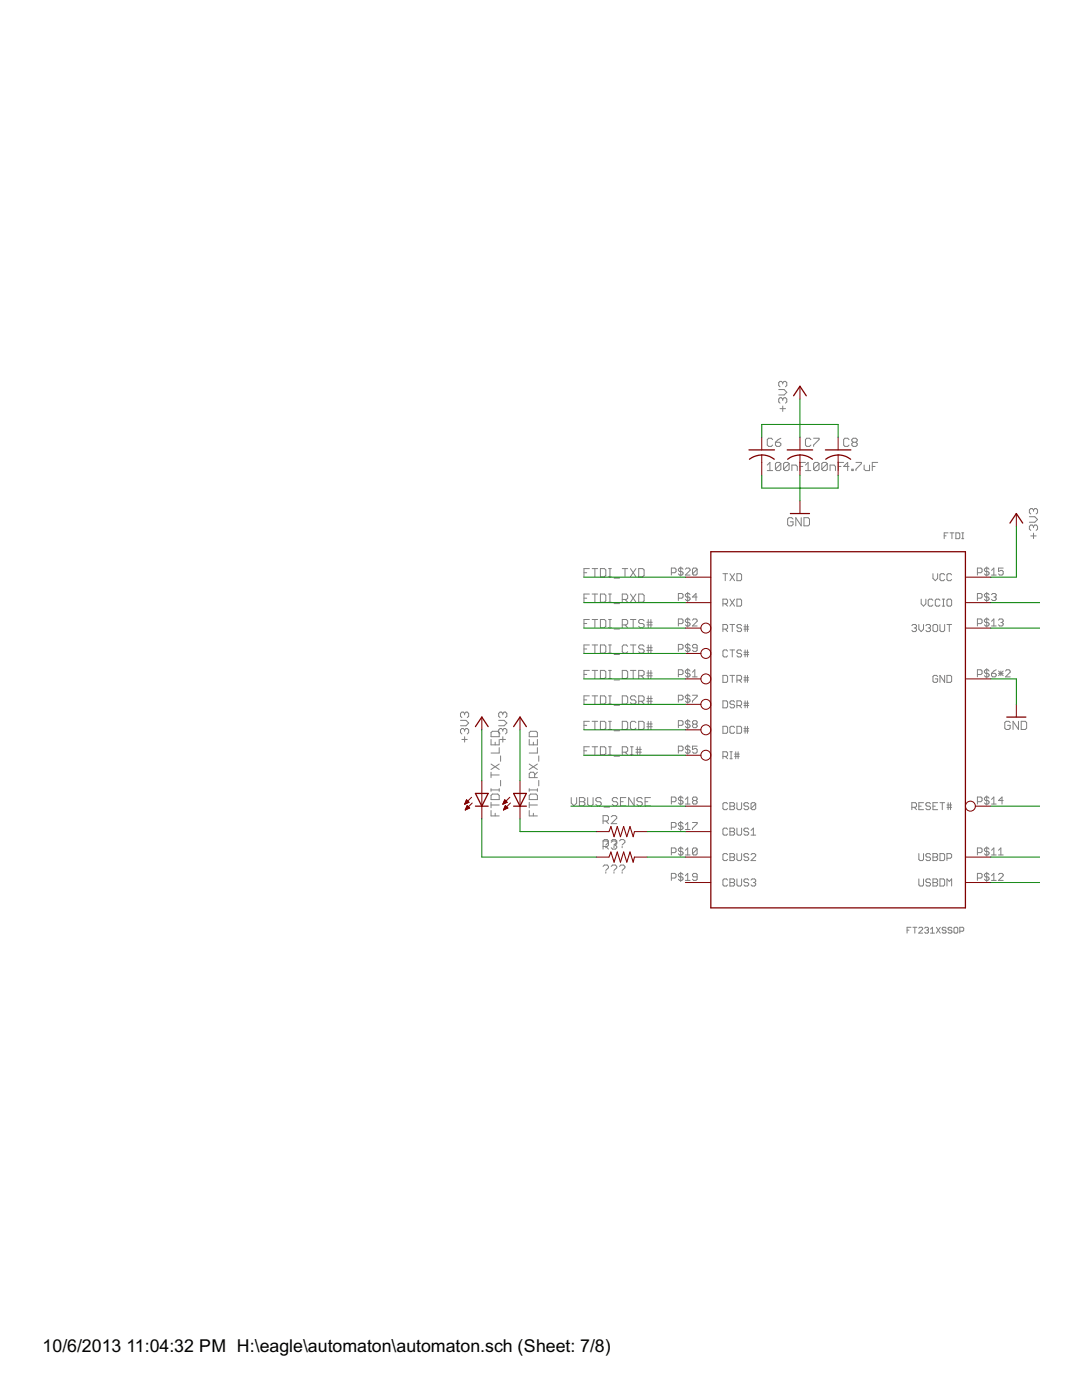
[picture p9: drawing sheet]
<svg xmlns="http://www.w3.org/2000/svg" width="216mm" height="279mm" viewBox="0 0 216 279" stroke-linecap="round" stroke-linejoin="round" font-family="sans-serif">
<defs><g id="words">
<g font-size="4">
<text x="8.5" y="269.9">10/6/2013</text>
<text x="25.2" y="269.9">11:04:32 PM H:\eagle\automaton\automaton.sch (Sheet: 7/8)</text>
</g>
</g></defs>
<g fill="none" stroke="#808080" stroke-width=".2">
<path d="M155.4 77.7h1.1l.5 .6-.5 .5h-1.1M156.2 76.4v.2M156.2 79.7v.2M156.2 79.7l-.3-.3h-.3l-.2 .3v.5l.2 .3M156.2 76.4l-.3-.3h-.3l-.2 .3v.5l.2 .3M156.2 79.7l.3-.3h.2l.3 .3v.5l-.3 .3M156.2 76.4l.3-.3h.2l.3 .3v.5l-.3 .3M153.1 92.8l.5-.5v1.6M153.1 93.9h1.1M154.2 87.7l-.3-.2h-.5l-.3 .2v1.1l.3 .3h.5l.3-.3M154.7 88.3h.8l.3 .2v.3l-.3 .3h-.5l-.3-.3zM155.6 81.6h1.1"/>
<path d="M155.8 92.5v1.1l-.3 .3h-.5l-.3-.3M155.8 92.5l-.3-.2h-.5l-.3 .2v1.1M155.8 92.5l-1.1 1.1M155.8 87.5l-1.1 .8M156.2 81v1.1M157.5 92.5v1.1l-.3 .3h-.6l-.2-.3M157.5 92.5l-.3-.2h-.6l-.2 .2v1.1M157.5 92.5l-1.1 1.1M158 93.9v-1.1h.8l.3 .3v.8M159.6 93.1h.6M160.7 93.9h1.1M160.7 92.3h-1.1v1.6"/>
<path d="M160.7 92.8l.5-.5v1.6M161.8 87.7l-.3-.2h-.5l-.3 .2v1.1l.3 .3h.5l.3-.3M162.3 87.5h1.1v.2l-1.1 1.1v.3M163.4 92.5v1.1l-.2 .3h-.6l-.3-.3M163.4 92.5l-.2-.2h-.6l-.3 .2v1.1M163.4 92.5l-1.1 1.1M165.1 92.5v1.1l-.3 .3h-.5l-.3-.3M165.1 92.5l-.3-.2h-.5l-.3 .2v1.1M165.1 92.5l-1.1 1.1M165.6 93.9v-1.1h.8l.3 .3v.8M167.3 93.1h.5M168.3 92.3h-1v1.6"/>
<path d="M169.4 93.1h-1.1l.8-.8v1.6M169.4 87.7l-.3-.2h-.5l-.3 .2v1.1l.3 .3h.5l.3-.3M170 93.6h.2v.3h-.2zM170.2 88.3l-.2-.3v-.3l.2-.2h.6l.2 .2v.3l-.2 .3M170.2 88.3l-.2 .2v.3l.2 .3h.6l.2-.3v-.3l-.2-.2M170.2 88.3h.6M170.8 92.3h1.1v.2l-1.1 1.1v.3M172.4 92.8v.8l.3 .3h.8v-1.1M174.1 93.1h.5M175.1 92.3h-1v1.6M116.5 114.3h.6M116.5 119.4h.6"/>
<path d="M117.6 113.5h-1.1v1.6M117.6 118.6h-1.1v1.6M118.2 113.5h1.1M118.2 118.6h1.1M118.7 113.5v1.6M118.7 118.6v1.6M119.8 113.5h.8l.3 .2v1.1l-.3 .3h-.8zM119.8 118.6h.8l.3 .2v1.1l-.3 .3h-.8zM121.4 113.5h.6M121.4 115.1h.6M121.4 118.6h.6M121.7 113.5v1.6"/>
<path d="M121.7 118.6v1.6M122.5 115.4h1.1M124.2 119.6h.8l.2-.2v-.6l-.2-.2h-.8v1.6M124.2 113.5h1M124.7 113.5v1.6M124.7 119.6l.5 .6M125.8 113.5l1.1 1.6M125.8 118.6l1.1 1.6M126.9 113.5l-1.1 1.6M126.9 118.6l-1.1 1.6M127.4 113.5h.8l.3 .2v1.1l-.3 .3h-.8zM127.4 118.6h.8l.3 .2v1.1l-.3 .3h-.8z"/>
<path d="M134 114.3h.7l.2-.2v-.5l-.2-.2h-.7v1.4M135.4 119.4h.7l.2-.3v-.4l-.2-.3h-.7v1.4M135.8 113.1v1.9M136.3 113.6l-.2-.2h-.5l-.2 .2v.2l.2 .3h.5l.2 .2v.2l-.2 .3h-.5l-.2-.3M136.8 113.6l.2-.2h.5l.2 .2v.2l-.9 1h.9M137.2 118.2v1.9M137.7 118.7l-.2-.3h-.5l-.2 .3v.2l.2 .2h.5l.2 .3v.2l-.2 .2h-.5l-.2-.2M139.1 113.6l-.2-.2h-.5l-.2 .2v.9M139.1 113.6v.9l-.2 .3h-.5l-.2-.3M139.1 119.1h-.9l.7-.7v1.4M139.1 113.6l-.9 .9M144.3 114.5h.9"/>
<path d="M144.7 114.5v1.4M145.6 114.5l1 1.4M145.6 119.6l1 1.4M146.6 114.5l-1 1.4M146.6 119.6l-1 1.4M147 114.5h.7l.3 .2v1l-.3 .2h-.7zM147 119.6h.7l.3 .2v.9l-.3 .3h-.7zM158.2 103.6l-.2-.3h-.6l-.2 .3v1.1l.2 .2h.6l.2-.2v-.6h-.5M159.9 103.3v1.6l-1.1-1.6v1.6M160.4 103.3h.8l.3 .3v1.1l-.3 .2h-.8zM183.8 119.6v.9l.5 .5 .4-.5v-.9M186.1 119.8l-.2-.2h-.5l-.2 .2v.9l.2 .3h.5l.2-.3"/>
<path d="M186.2 114.5v.9l.4 .5 .5-.5v-.9M187.6 119.8l-.3-.2h-.4l-.3 .2v.9l.3 .3h.4l.3-.3M188 119.6h.5M188.3 119.6v1.4M188.4 106.9h.4M188.5 114.7l-.2-.2h-.5l-.2 .2v1l.2 .2h.5l.2-.2M189.2 106.3h-.8v1.2M189.2 119.6h.5l.2 .2v.9l-.2 .3h-.5l-.2-.3v-.9zM189.6 106.3h.8M189.9 114.7l-.2-.2h-.5l-.2 .2v1l.2 .2h.5l.2-.2M189.9 106.3v1.2M190.7 106.3h.6l.2 .2v.8l-.2 .2h-.6z"/>
<path d="M191.9 106.3h.4M191.9 107.5h.4M192.1 106.3v1.2M195 114.3h.7l.3-.2v-.5l-.3-.2h-.7v1.4M195 119.4h.7l.3-.3v-.4l-.3-.3h-.7v1.4M196.9 113.1v1.9M196.9 118.2v1.9M197.4 113.6l-.3-.2h-.4l-.3 .2v.2l.3 .3h.4l.3 .2v.2l-.3 .3h-.4l-.3-.3M197.4 118.7l-.3-.3h-.4l-.3 .3v.2l.3 .2h.4l.3 .3v.2l-.3 .2h-.4l-.3-.2M197.8 114.8h1M197.8 113.8l.5-.4v1.4M197.8 118.7l.3-.3h.4l.3 .3v.2l-.3 .2"/>
<path d="M198.3 119.1h.2M198.5 119.1l.3 .3v.2l-.3 .2h-.4l-.3-.2M200.2 113.4h-1v.7l.7-.3 .3 .3v.4l-.3 .3h-.4l-.3-.3M205.4 103.1h1.1l.5 .6-.5 .5h-1.1M205.7 107h1.1M206.2 101.8v.2M206.2 105.1v.2M206.2 106.4v1.1M206.2 105.1l-.2-.3h-.3l-.3 .3v.5l.3 .3M206.2 101.8l-.2-.3h-.3l-.3 .3v.5l.3 .3M206.2 105.1l.3-.3h.3l.2 .3v.5l-.2 .3M206.2 101.8l.3-.3h.3l.2 .3v.5l-.2 .3"/>
<path d="M116.5 124.4h.6M116.5 139.7h.6M116.5 129.5h.6M116.5 134.6h.6M117.6 123.6h-1.1v1.7M117.6 128.7h-1.1v1.6M117.6 133.8h-1.1v1.6M117.6 138.9h-1.1v1.6M118.2 123.6h1.1M118.2 128.7h1.1M118.2 133.8h1.1M118.2 138.9h1.1"/>
<path d="M118.7 123.6v1.7M118.7 128.7v1.6M118.7 133.8v1.6M118.7 138.9v1.6M119.8 123.6h.8l.3 .3v1.1l-.3 .3h-.8zM119.8 128.7h.8l.3 .3v1.1l-.3 .2h-.8zM119.8 133.8h.8l.3 .3v1l-.3 .3h-.8zM119.8 138.9h.8l.3 .2v1.1l-.3 .3h-.8zM121.4 120.2h.6M121.4 123.6h.6M121.4 125.3h.6M121.4 128.7h.6"/>
<path d="M121.4 130.3h.6M121.4 133.8h.6M121.4 135.4h.6M121.4 138.9h.6M121.7 123.6v1.7M121.7 128.7v1.6M121.7 133.8v1.6M121.7 138.9v1.6M122.5 125.5h1.1M122.5 120.5h1.1M122.5 130.6h1.1M122.5 135.7h1.1"/>
<path d="M124.2 124.7h.8l.2-.3v-.5l-.2-.3h-.8v1.7M124.2 133.8h.8l.2 .3v1l-.2 .3h-.8zM124.2 138.9h.8l.2 .2v1.1l-.2 .3h-.8zM124.7 124.7l.5 .6M125.2 129l-.2-.3h-.6l-.2 .3v1.1l.2 .2h.6l.2-.2M125.8 123.6h1.1M125.8 128.7h1.1M125.8 133.8h1.1M126.3 123.6v1.7M126.3 128.7v1.6M126.3 133.8v1.6M126.9 139.1l-.3-.2h-.5l-.3 .2v.3l.3 .3h.5l.3 .3v.2l-.3 .3h-.5l-.3-.3"/>
<path d="M127.4 134.9h.8l.3-.3v-.5l-.3-.3h-.8v1.6M127.4 140h.8l.3-.3v-.6l-.3-.2h-.8v1.6M128 134.9l.5 .5M128 140l.5 .5M128.5 123.9l-.3-.3h-.5l-.3 .3v.3l.3 .2h.5l.3 .3v.3l-.3 .3h-.5l-.3-.3M128.5 129l-.3-.3h-.5l-.3 .3v.3l.3 .2h.5l.3 .3v.3l-.3 .2h-.5l-.3-.2M129.1 139.4h1.1M129.1 124.7h1.1M129.1 124.2h1.1M129.1 129.3h1.1M129.1 129.8h1.1M129.1 134.9h1.1"/>
<path d="M129.1 134.3h1.1M129.1 140h1.1M129.3 123.6v1.7M129.3 128.7v1.6M129.3 133.8v1.6M129.3 138.9v1.6M129.9 123.6v1.7M129.9 128.7v1.6M129.9 133.8v1.6M129.9 138.9v1.6M135.4 124.5h.7l.2-.3v-.4l-.2-.3h-.7v1.4M135.4 134.6h.7l.2-.2v-.5l-.2-.2h-.7v1.4"/>
<path d="M135.4 129.5h.7l.2-.2v-.5l-.2-.2h-.7v1.4M135.4 139.7h.7l.2-.3v-.4l-.2-.3h-.7v1.4M137.2 123.3v1.9M137.2 128.4v1.8M137.2 133.4v1.9M137.2 138.5v1.9M137.7 139l-.2-.3h-.5l-.2 .3v.2l.2 .2h.5l.2 .3v.2l-.2 .2h-.5l-.2-.2M137.7 123.8l-.2-.3h-.5l-.2 .3v.2l.2 .2h.5l.2 .3v.2l-.2 .2h-.5l-.2-.2M137.7 133.9l-.2-.2h-.5l-.2 .2v.3l.2 .2h.5l.2 .2v.3l-.2 .2h-.5l-.2-.2M137.7 128.8l-.2-.2h-.5l-.2 .2v.3l.2 .2h.5l.2 .2v.3l-.2 .2h-.5l-.2-.2M138.2 123.8l.2-.3h.5l.2 .3v.2l-.9 .9h.9M138.2 135.1h.9"/>
<path d="M138.2 138.7h.9v.3l-.9 .9v.2M138.2 134.2l.4-.5v1.4M139.1 129.3h-.7l-.2-.2v-.3l.2-.2h.5l.2 .2v1l-.2 .2h-.5l-.2-.2M144.3 120.5h.6l.3-.2v-.5l-.3-.2h-.6v1.4M144.3 125.6h.6l.3-.3v-.4l-.3-.3h-.6v1.4M144.3 134.8h.6l.3 .2v1l-.3 .2h-.6zM144.3 139.9h.6l.3 .2v.9l-.3 .3h-.6zM144.7 120.5l.5 .5M144.7 125.6l.5 .4M145.2 129.9l-.3-.2h-.4l-.2 .2v1l.2 .2h.4l.3-.2M145.6 124.6h1M145.6 134.8h1"/>
<path d="M145.6 129.7h1M146.1 124.6v1.4M146.1 129.7v1.4M146.1 134.8v1.4M147 135.7h.7l.3-.2v-.5l-.3-.2h-.7v1.4M147.5 135.7l.5 .5M148 124.9l-.3-.3h-.4l-.3 .3v.2l.3 .2h.4l.3 .3v.2l-.3 .2h-.4l-.3-.2M148 129.9l-.3-.2h-.4l-.3 .2v.3l.3 .2h.4l.3 .2v.3l-.3 .2h-.4l-.3-.2M148.4 125.6h1M148.4 125.1h1M148.4 130.2h1M148.4 130.6h1"/>
<path d="M148.4 135.7h1M148.4 135.3h1M148.7 124.6v1.4M148.7 129.7v1.4M148.7 134.8v1.4M148.7 139.9v1.4M149.1 124.6v1.4M149.1 129.7v1.4M149.1 134.8v1.4M149.1 139.9v1.4M181.9 124.9l.3-.3h.4l.3 .3v.2l-.3 .2M182.4 125.3h.2"/>
<path d="M182.6 125.3l.3 .3v.2l-.3 .2h-.4l-.3-.2M183.3 124.6v1l.5 .4 .5-.4v-1M184.7 124.9l.3-.3h.4l.3 .3v.2l-.3 .2M185.2 125.3h.2M185.4 125.3l.3 .3v.2l-.3 .2h-.4l-.3-.2M186.2 124.9l.2-.3h.5l.2 .3v.9l-.2 .2h-.5l-.2-.2zM187.1 135l-.2-.2h-.5l-.2 .2v1l.2 .2h.5l.2-.2v-.5h-.5M187.6 124.6v1.2l.2 .2h.5l.2-.2v-1.2M188 121h.5M188.5 134.8v1.4l-.9-1.4v1.4M189 134.8h.7l.2 .2v1l-.2 .2h-.7zM189 124.6h.9"/>
<path d="M189.4 124.6v1.4M195 124.5h.7l.3-.3v-.4l-.3-.3h-.7v1.4M195 134.6h.7l.3-.2v-.5l-.3-.2h-.7v1.4M196.9 123.3v1.9M196.9 133.4v1.9M197.4 123.8l-.3-.3h-.4l-.3 .3v.2l.3 .2h.4l.3 .3v.2l-.3 .2h-.4l-.3-.2M197.4 133.9l-.3-.2h-.4l-.3 .2v.3l.3 .2h.4l.3 .2v.3l-.3 .2h-.4l-.3-.2M197.8 124l.5-.5v1.4M197.8 134.4h.7l.3 .2v.3l-.3 .2h-.4l-.3-.2zM197.8 124.9h1M198.8 133.7l-1 .7M199.2 123.8l.3-.3h.4l.3 .3v.2l-.3 .2"/>
<path d="M199.2 134.4h1M199.2 133.9l1 1M199.7 124.2h.2M199.7 133.9v1M199.9 124.2l.3 .3v.2l-.3 .2h-.4l-.3-.2M200.2 133.9l-1 1M200.6 133.9l.3-.2h.4l.3 .2v.3l-1 .9h1M91.9 143.8h1.1l.5 .5-.5 .5h-1.1M92.2 147.6h1M92.7 142.4v.3M92.7 145.7v.2M92.7 147v1.1"/>
<path d="M92.7 145.7l-.3-.3h-.2l-.3 .3v.5l.3 .3M92.7 142.4l-.3-.3h-.2l-.3 .3v.5l.3 .3M92.7 145.7l.3-.3h.2l.3 .3v.5l-.3 .3M92.7 142.4l.3-.3h.2l.3 .3v.5l-.3 .3M98 158.7l.3-.2h1l.3 .2v.9h-1.6zM98 157.6h1.6M98 147.6v1.1h1.6v-1.1M98 146.2l.3-.3h1l.3 .3v.8h-1.6zM98 154.1v1.1M98 157.4v.5M98 154.7h1.6M98 152.5l1.6 1.1"/>
<path d="M98.8 148.1v.6M99.5 143.8h1.1l.5 .5-.5 .5h-1.1M99.6 149.2v1.1h-1.6M99.6 157.4v.5M99.6 152.5l-1.6 1.1M99.8 147.6h1.1M99.9 150.9v1M99.9 155.7v1.1M100.3 145.7l-.2-.3h-.3l-.3 .3v.5l.3 .3M100.3 145.7l.3-.3h.3l.2 .3v.5l-.2 .3M100.3 142.4l-.2-.3h-.3l-.3 .3v.5l.3 .3M100.3 142.4l.3-.3h.3l.2 .3v.5l-.2 .3"/>
<path d="M100.3 142.4v.3M100.3 145.7v.2M100.3 147v1.1M105.6 146.2l.3-.3h1.1l.2 .3v.8h-1.6zM105.6 147.6v1.1h1.6v-1.1M105.6 157.4v.5M105.6 157.6h1.6M105.6 152.5l1.6 1.1M105.9 158.5h1.1l.2 .2v.9h-1.6v-.9zM106.4 148.1v.6M106.7 155.2v-.8l-.3-.3h-.5l-.3 .3v.8h1.6M107.2 149.2v1.1h-1.6"/>
<path d="M107.2 157.4v.5M107.2 154.1l-.5 .6M107.2 152.5l-1.6 1.1M107.5 150.9v1M107.5 155.7v1.1M114 159.2v1.1l.5 .5 .6-.5v-1.1M115.6 160h.8M115.6 159.2h.8l.3 .2v.3l-.3 .3 .3 .3v.2l-.3 .3h-.8zM116.5 144.8h.6M116.5 149.8h.6M117.3 159.2v1.3l.2 .3h.6l.2-.3v-1.3M117.6 144h-1.1v1.6"/>
<path d="M117.6 149h-1.1v1.6M118.2 144h1.1M118.2 149h1.1M118.7 144v1.6M118.7 149v1.6M119.8 144h.8l.3 .2v1.1l-.3 .3h-.8zM119.8 149h.8l.3 .3v1.1l-.3 .2h-.8zM120 159.4l-.3-.2h-.5l-.3 .2v.3l.3 .3h.5l.3 .3v.2l-.3 .3h-.5l-.3-.3M121.4 144h.6M121.4 145.6h.6M121.4 140.5h.6M121.4 149h.6"/>
<path d="M121.4 150.6h.6M121.7 144v1.6M121.7 149v1.6M122.5 145.8h1.1M122.5 140.8h1.1M122.5 150.9h1.1M123.3 159.4l-.3-.2h-.6l-.2 .2v.3l.2 .3h.6l.3 .3v.2l-.3 .3h-.6l-.2-.3M123.8 160h.6M124.2 144h.8l.2 .2v1.1l-.2 .3h-.8zM124.2 150.1h.8l.2-.3v-.5l-.2-.3h-.8v1.6M124.7 150.1l.5 .5M124.9 159.2h-1.1v1.6h1.1"/>
<path d="M125.8 149h.5M125.8 150.6h.5M126.1 149v1.6M126.5 159.2v1.6l-1.1-1.6v1.6M126.9 144.2l-.3-.2h-.5l-.3 .2v1.1l.3 .3h.5l.3-.3M126.9 150.1h1.1M126.9 149.6h1.1M127.2 149v1.6M127.4 144h.8l.3 .2v1.1l-.3 .3h-.8zM127.7 149v1.6M128.2 159.4l-.3-.2h-.5l-.3 .2v.3l.3 .3h.5l.3 .3v.2l-.3 .3h-.5l-.3-.3M128.7 160h.6"/>
<path d="M129.1 144.5h1.1M129.1 145h1.1M129.3 144v1.6M129.8 159.2h-1.1v1.6h1.1M129.9 144v1.6M134 160h.7l.2-.2v-.5l-.2-.2h-.7v1.4M135.4 144.8h.7l.2-.3v-.4l-.2-.3h-.7v1.4M135.4 149.8h.7l.2-.2v-.5l-.2-.2h-.7v1.4M135.8 158.8v1.9M136.3 159.3l-.2-.2h-.5l-.2 .2v.2l.2 .3h.5l.2 .2v.2l-.2 .3h-.5l-.2-.3M136.8 159.5l.4-.4v1.4M137.2 143.6v1.9"/>
<path d="M137.2 148.7v1.8M137.7 144.1l-.2-.3h-.5l-.2 .3v.2l.2 .2h.5l.2 .3v.2l-.2 .2h-.5l-.2-.2M137.7 149.1l-.2-.2h-.5l-.2 .2v.3l.2 .2h.5l.2 .2v.3l-.2 .2h-.5l-.2-.2M138.4 159.8l-.2-.3v-.2l.2-.2h.5l.2 .2v.2l-.2 .3M138.4 159.8l-.2 .2v.2l.2 .3h.5l.2-.3v-.2l-.2-.2M138.4 159.8h.5M138.4 144.5l-.2-.2v-.2l.2-.3h.5l.2 .3v.2l-.2 .2M138.4 144.5l-.2 .3v.2l.2 .2h.5l.2-.2v-.2l-.2-.3M138.4 144.5h.5M139.1 148.9h-.9v.7l.4-.2h.3l.2 .2v.5l-.2 .2h-.5l-.2-.2M144.3 144.9h.6l.3 .3v.9l-.3 .2h-.6zM144.3 151h.6l.3-.3v-.4l-.3-.3h-.6v1.4"/>
<path d="M144.7 151l.5 .4M145.6 150h.5M145.6 151.4h.5M145.9 150v1.4M146.6 140.1l-.3-.2h-.4l-.3 .2v.2l.3 .3h.4l.3 .2v.2l-.3 .3h-.4l-.3-.3M146.6 145.2l-.3-.3h-.4l-.3 .3v.9l.3 .2h.4l.3-.2M146.6 151h.9M146.6 150.5h.9M146.8 150v1.4M147 140.8h.7l.3-.2v-.5l-.3-.2h-.7v1.4M147 144.9h.7l.3 .3v.9l-.3 .2h-.7zM147.3 150v1.4"/>
<path d="M147.5 140.8l.5 .5M148.4 145.4h1M148.4 140.8h1M148.4 140.3h1M148.4 145.9h1M148.7 144.9v1.4M149.1 144.9v1.4M195 160h.7l.3-.2v-.5l-.3-.2h-.7v1.4M196.9 158.8v1.9M197.4 159.3l-.3-.2h-.4l-.3 .2v.2l.3 .3h.4l.3 .2v.2l-.3 .3h-.4l-.3-.3M197.8 159.5l.5-.4v1.4M200.2 159.8h-1l.7-.7v1.4"/>
<path d="M201.6 144.2l-.3-.2h-.5l-.3 .2v1.1l.3 .3h.5l.3-.3v-.5h-.6M203.2 144v1.6l-1.1-1.6v1.6M203.8 144h.8l.3 .2v1.1l-.3 .3h-.8zM98 160.7h1.6M98 161.8v1h1.6M98 160.1v1.1M98.8 162.3v.5M105.6 160.7h1.6M105.6 161.8v1h1.6M105.6 160.1v1.1M106.4 162.3v.5M120.3 167.8l.3-.2h.6l.2 .2v.9l-.2 .2h-.9"/>
<path d="M120.3 163.9h.9l.2-.3v-.6l-.2-.2h-.9v1.6M120.3 172.9l.3-.3h.6l.2 .3v.3l-.5 .5M120.3 167.8h.9l.2 .3-.5 .5M120.3 167.8v1.7M120.5 161.1h1.1M120.9 169.2v-.3l.5 .6M120.9 174v.3M120.9 163.9l.5 .5M122 167.8l.2-.2h.6l.3 .2v.6l-.3 .3M122 163l.2-.2h.6l.3 .2v.3l-1.1 1.1h1.1M122 172.9l.2-.3h.6l.3 .3v.3l-.6 .5M122 168.1l.2-.3h.6l.3 .3-.6 .5 .3 .1"/>
<path d="M122.5 168.9v.3M122.5 174v.3M122.8 168.7l.3 .2v.3l-.3 .3h-.6l-.2-.3M123.6 167.8l.3-.2h.5l.3 .2v.3l-.6 .5M123.6 172.9l.3-.3h.5l.3 .3v.3l-.6 .5M124.1 168.9v.3M124.1 174v.3M134 170.2h.7l.2-.3v-.4l-.2-.3h-.7v1.4M134 175.2h.7l.2-.2v-.5l-.2-.2h-.7v1.4M134 165.1h.7l.2-.3v-.4l-.2-.3h-.7v1.4M135.8 163.9v1.9M135.8 169v1.9"/>
<path d="M135.8 174.1v1.8M136.3 169.5l-.2-.3h-.5l-.2 .3v.2l.2 .2h.5l.2 .3v.2l-.2 .2h-.5l-.2-.2M136.3 174.5l-.2-.2h-.5l-.2 .2v.3l.2 .2h.5l.2 .2v.3l-.2 .2h-.5l-.2-.2M136.3 164.4l-.2-.3h-.5l-.2 .3v.2l.2 .2h.5l.2 .3v.2l-.2 .2h-.5l-.2-.2M136.8 169.7l.4-.5v1.4M136.8 160.5h.9M136.8 170.6h.9M136.8 175.7h.9M136.8 164.6l.4-.5v1.4M136.8 174.8l.4-.5v1.4M136.8 165.5h.9M138.2 164.1h.9v.3l-.9 .9v.2"/>
<path d="M139.1 169.5l-.2-.3h-.5l-.2 .3v.9M139.1 169.5v.9l-.2 .2h-.5l-.2-.2M139.1 175h-.7l-.2-.2v-.3l.2-.2h.5l.2 .2v1l-.2 .2h-.5l-.2-.2M139.1 169.5l-.9 .9M145.2 160.4l-.3-.2h-.4l-.2 .2v1l.2 .2h.4l.3-.2M145.2 170.6l-.3-.3h-.4l-.2 .3v.9l.2 .2h.4l.3-.2M145.2 175.6l-.3-.2h-.4l-.2 .2v1l.2 .2h.4l.3-.2M145.2 165.5l-.3-.2h-.4l-.2 .2v.9l.2 .3h.4l.3-.3M145.6 160.2h.7l.3 .2v.3l-.3 .2 .3 .2v.3l-.3 .2h-.7zM145.6 160.9h.7M145.6 170.3h.7l.3 .3v.2l-.3 .2 .3 .3v.2l-.3 .2h-.7zM145.6 171h.7"/>
<path d="M145.6 175.4h.7l.3 .2v.3l-.3 .2 .3 .3v.2l-.3 .2h-.7zM145.6 176.1h.7M145.6 165.3h.7l.3 .2v.2l-.3 .3 .3 .2v.2l-.3 .3h-.7zM145.6 166h.7M147 160.2v1.2l.3 .2h.4l.3-.2v-1.2M147 170.3v1.2l.3 .2h.4l.3-.2v-1.2M147 175.4v1.2l.3 .2h.4l.3-.2v-1.2M147 165.3v1.1l.3 .3h.4l.3-.3v-1.1M149.4 160.4l-.3-.2h-.4l-.3 .2v.3l.3 .2h.4l.3 .2v.3l-.3 .2h-.4l-.3-.2M149.4 170.6l-.3-.3h-.4l-.3 .3v.2l.3 .2h.4l.3 .3v.2l-.3 .2h-.4l-.3-.2M149.4 175.6l-.3-.2h-.4l-.3 .2v.3l.3 .2h.4l.3 .3v.2l-.3 .2h-.4l-.3-.2M149.4 165.5l-.3-.2h-.4l-.3 .2v.2l.3 .3h.4l.3 .2v.2l-.3 .3h-.4l-.3-.3"/>
<path d="M149.9 170.6l.2-.3h.5l.2 .3v.2l-.9 .9h.9M149.9 175.6l.2-.2h.5l.2 .2v.3l-.2 .2M149.9 166.7h.9M149.9 165.7l.4-.4v1.4M150.3 176.1h.3M150.6 176.1l.2 .3v.2l-.2 .2h-.5l-.2-.2M150.8 160.4l-.2-.2h-.5l-.2 .2v1M150.8 160.4v1l-.2 .2h-.5l-.2-.2M150.8 160.4l-.9 1M181.9 161.1h.7l.3-.2v-.5l-.3-.2h-.7v1.4M182.4 161.1l.5 .5M183.3 170.3v1.2l.3 .2h.4l.3-.2v-1.2"/>
<path d="M183.3 175.4v1.2l.3 .2h.4l.3-.2v-1.2M183.3 160.9h.5M184.3 160.2h-1v1.4h1M185.7 160.4l-.3-.2h-.4l-.3 .2v.3l.3 .2h.4l.3 .2v.3l-.3 .2h-.4l-.3-.2M185.7 170.6l-.3-.3h-.4l-.3 .3v.2l.3 .2h.4l.3 .3v.2l-.3 .2h-.4l-.3-.2M185.7 175.6l-.3-.2h-.4l-.3 .2v.3l.3 .2h.4l.3 .3v.2l-.3 .2h-.4l-.3-.2M186.2 170.3h.7l.2 .3v.2l-.2 .2 .2 .3v.2l-.2 .2h-.7zM186.2 175.4h.7l.2 .2v.3l-.2 .2 .2 .3v.2l-.2 .2h-.7zM186.2 160.9h.4M186.2 171h.7M186.2 176.1h.7M187.1 160.2h-.9v1.4h.9"/>
<path d="M187.6 170.3h.7l.2 .3v.9l-.2 .2h-.7zM187.6 175.4h.7l.2 .2v1l-.2 .2h-.7zM187.6 160.2h.9M188 160.2v1.4M189 171.3h.7l.2-.3v-.4l-.2-.3h-.7v1.4M189 176.8v-1.4l.4 .5 .5-.5v1.4M189 161.1h.9M189 160.7h.9M189.2 160.2v1.4M189.7 160.2v1.4M195 170.2h.7l.3-.3v-.4l-.3-.3h-.7v1.4M195 175.2h.7l.3-.2v-.5l-.3-.2h-.7v1.4"/>
<path d="M196.9 169v1.9M196.9 174.1v1.8M197.4 169.5l-.3-.3h-.4l-.3 .3v.2l.3 .2h.4l.3 .3v.2l-.3 .2h-.4l-.3-.2M197.4 174.5l-.3-.2h-.4l-.3 .2v.3l.3 .2h.4l.3 .2v.3l-.3 .2h-.4l-.3-.2M197.8 169.7l.5-.5v1.4M197.8 174.8l.5-.5v1.4M197.8 160.5h1M197.8 170.6h1M197.8 175.7h1M199.2 174.5l.3-.2h.4l.3 .2v.3l-1 .9h1M199.2 169.7l.5-.5v1.4M199.2 170.6h1"/>
<path d="M181 185.6h.4M181.8 185.1h-.8v1.1M182.2 185.1h.7M182.5 185.1v1.1M183.3 185.3l.2-.2h.4l.2 .2v.1l-.8 .8h.8M184.5 185.3l.2-.2h.4l.2 .2-.2 .3M184.9 185.6h.2M185.1 185.6l.2 .2-.2 .4h-.4l-.2-.2M185.7 186.2h.8M185.7 185.4l.4-.3v1.1M186.8 185.1l.8 1.1M187.6 185.1l-.8 1.1"/>
<path d="M188.8 185.3l-.2-.2h-.4l-.2 .3 .2 .2h.4l.2 .4-.2 .2h-.4l-.2-.2M189.9 185.3l-.1-.2h-.4l-.2 .2 .2 .3h.4l.1 .2-.1 .4h-.4l-.2-.2M190.5 185.1h.4l.2 .2v.7l-.2 .2h-.4l-.1-.2v-.7zM191.5 185.8h.6l.2-.2v-.3l-.2-.2h-.6v1.1"/>
</g>
<g fill="none" stroke="#800000" stroke-width=".25">
<path d="M158.3 79l1.3-1.9 1.3 1.9M149.5 89.8h5M149.5 91.7a4 4 0 0 1 5 0M157.1 89.8h5.1M157.2 91.7a4 4 0 0 1 4.9 0M164.7 89.8h5.1M164.8 91.7a4 4 0 0 1 4.9 0M141.8 110.1h50.8v71.1h-50.8zM157.7 102.5h3.8M201.5 104.4l1.3-1.9 1.3 1.9M94.9 158.3h2.5l-1.3 2.6zM94.9 145l1.2-1.9 1.3 1.9"/>
<path d="M102.5 158.3h2.5l-1.2 2.6zM102.5 145l1.3-1.9 1.2 1.9M200.9 143.1h3.8M94.9 160.9h2.5M102.5 160.9h2.5"/>
</g>
<g fill="none" stroke="#800000" stroke-width=".2">
<path d="M159.6 77.1v2.5M152 87.2v2.6M152 90.8v4.1M159.6 87.2v2.6M159.6 90.8v4.1M159.6 99.9v2.6M167.2 87.2v2.6M167.2 90.8v4.1M136.8 115.2h5M192.6 115.2h5.1M202.8 102.5v2.5M136.8 120.3h5"/>
<path d="M136.8 125.3h3.1M136.8 135.5h3.1M136.8 130.4h3.1M192.6 120.3h5.1M192.6 125.3h5.1M192.6 135.5h5.1M93 159.9h.4M93 159.8h.3M93.1 159.7h.1M93.1 159.6l.5 .5-.9 .4zM94.1 159.1l-1.4 1.4M96.1 143.1v2.5"/>
<path d="M96.1 155.8v7.6M100.6 159.9h.4M100.6 159.8h.3M100.7 159.7h.1M100.7 159.6l.5 .5-.9 .4zM101.7 159.1l-1.4 1.4M103.8 143.1v2.5M103.8 155.8v7.6M136.8 140.6h3.1M136.8 145.6h3.1M136.8 150.7h3.1M202.8 140.6v2.5"/>
<path d="M92.8 160.4h.2M92.8 160.3h.4M92.9 160.1h.6M92.9 161.6h.1M92.9 160h.6M92.9 161.5h.3M93 161.4h.5M93 161.2h.7M93.1 161.1h.5M93.1 161h.4M93.2 160.9h.1M93.2 160.8l.5 .5-.9 .3z"/>
<path d="M94.2 160.3l-1.4 1.3M100.4 160.4h.2M100.4 160.3h.5M100.5 160.1h.7M100.5 161.6h.1M100.5 160h.6M100.5 161.5h.3M100.6 161.4h.5M100.6 161.2h.7M100.7 161.1h.5M100.7 161h.4M100.8 160.9h.1"/>
<path d="M100.8 160.8l.5 .5-.8 .3zM101.9 160.3l-1.4 1.3M119 171h2.5M119 166h2.5M126.6 171h2.5M126.6 166h2.5M136.8 160.9h5M136.8 171h5M136.8 176.1h5M136.8 166h5M192.6 171h5.1M192.6 176.1h5.1"/>
<path d="M194.6 160.9h3.1"/>
<circle cx="140.8" cy="130.4" r=".99"/>
<circle cx="140.8" cy="125.3" r=".99"/>
<circle cx="140.8" cy="135.5" r=".99"/>
<circle cx="140.8" cy="140.6" r=".99"/>
<circle cx="140.8" cy="145.6" r=".99"/>
<circle cx="140.8" cy="150.7" r=".99"/>
<circle cx="193.6" cy="160.9" r=".99"/>
</g>
<path d="M121.5 166l.4-1 .6 2 .7-2 .6 2 .6-2 .7 2 .6-2 .6 2 .3-1M121.5 171l.4-1 .6 2.1 .7-2.1 .6 2.1 .6-2.1 .7 2.1 .6-2.1 .6 2.1 .3-1.1" fill="none" stroke="#800000" stroke-width=".21"/>
<g fill="none" stroke="#008000" stroke-width=".2">
<path d="M159.6 79.6v7.6M152 87.2v-2.5h15.2v2.5M152 94.9v2.5h15.2v-2.5M159.6 94.9v5M116.5 115.2h20.3M202.8 105v10.2h-5.1M116.5 135.5h20.3M116.5 120.3h20.3M116.5 125.3h20.3M116.5 130.4h20.3M197.7 135.5h5.1v5.1M197.7 120.3h9.7"/>
<path d="M197.7 125.3h9.7M96.1 145.6v10.2M103.8 145.6v10.2M116.5 140.6h20.3M116.5 145.6h20.3M116.5 150.7h20.3M96.1 163.4v7.6h22.9M103.8 163.4v2.6h15.2M113.9 160.9h22.9M129.1 166h7.7M129.1 171h7.7M197.7 160.9h9.7"/>
<path d="M197.7 171h9.7M197.7 176.1h9.7"/>
</g>
<use href="#words"/>
</svg>
